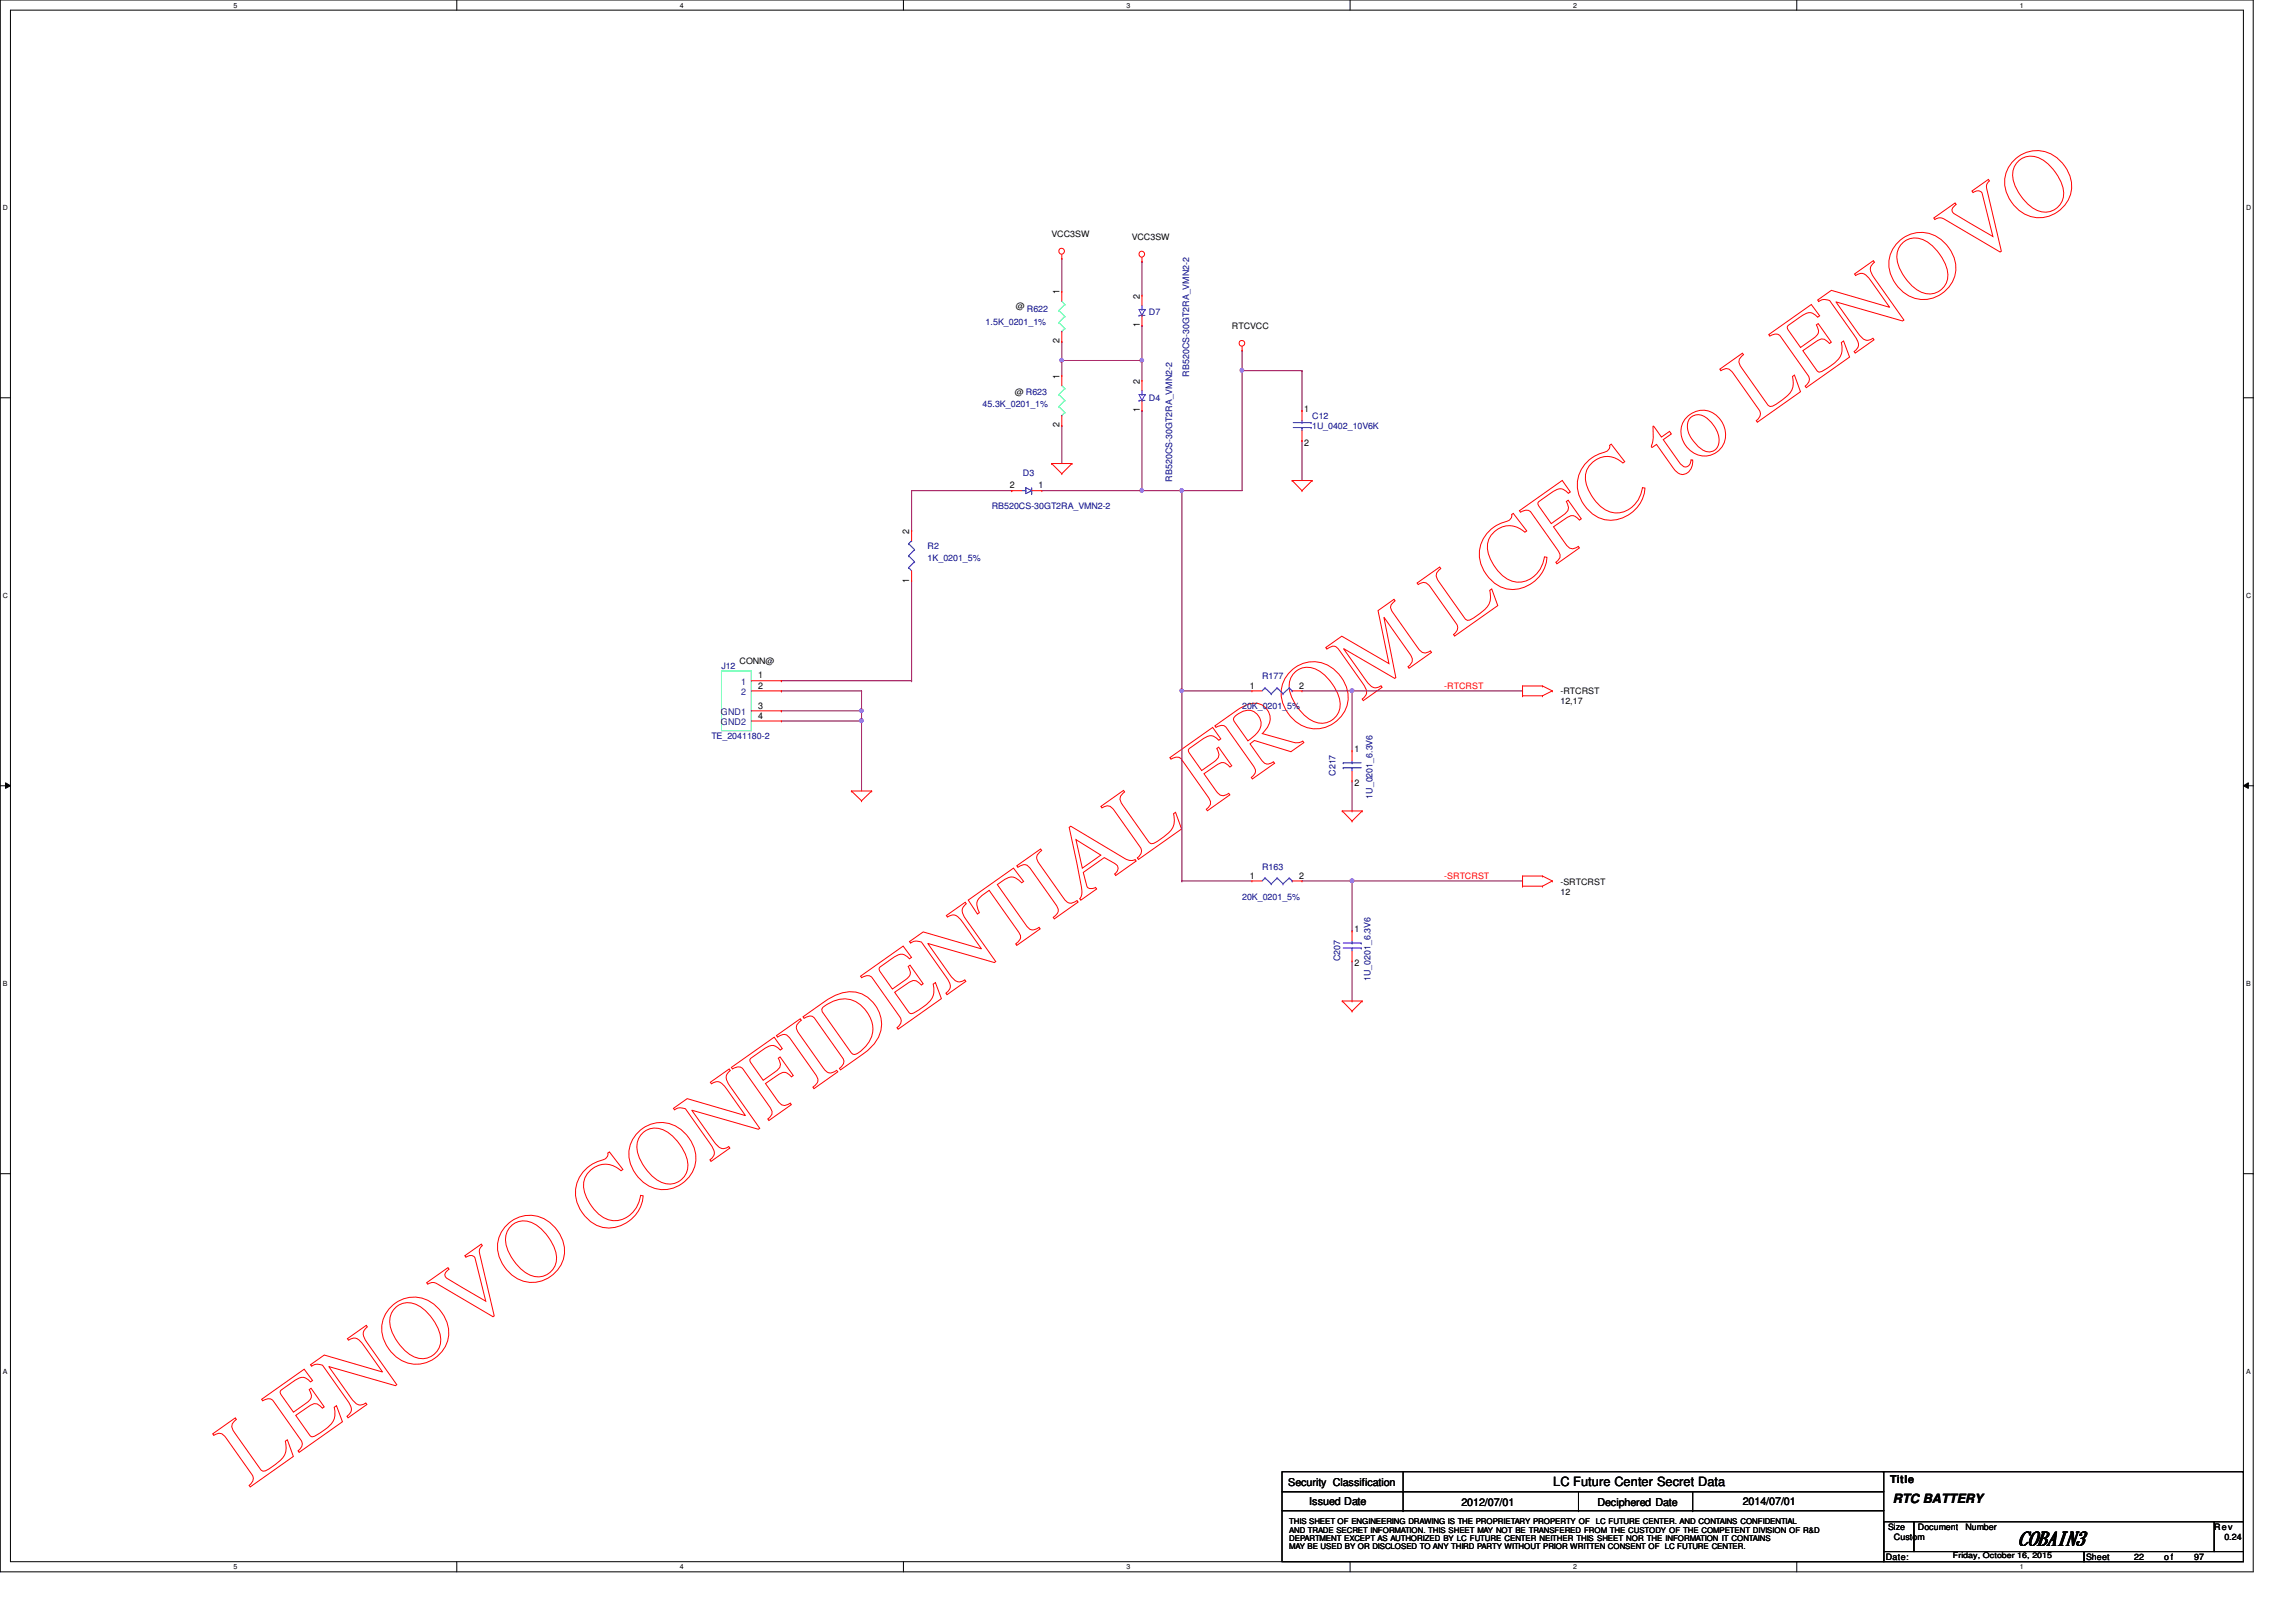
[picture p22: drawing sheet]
<svg xmlns="http://www.w3.org/2000/svg" width="297mm" height="210mm" viewBox="0 0 297 210" stroke-linecap="round" stroke-linejoin="round" font-family="sans-serif">
<defs><g id="words">
<text font-size="12.7" fill="#f00" x="32.2" y="192.5" transform="rotate(-35 32.2 192.5)">LENOVO CONFIDENTIAL FROM LCFC to LENOVO</text>
<text font-size="2.6" x="261.2" y="199.9">COBAIN3</text>
<g font-size="1.7">
<text x="201" y="192.3">LC Future Center Secret Data</text>
<text x="244.9" y="194.5">RTC BATTERY</text>
</g>
<g font-size="1.4">
<text x="244.5" y="191.9">Title</text>
<text x="166.7" y="192.3">Security Classification</text>
<text x="169.4" y="194.7">Issued Date</text>
<text x="189.1" y="194.9">2012/07/01</text>
<text x="206.7" y="194.9">Deciphered Date</text>
<text x="225.5" y="194.7">2014/07/01</text>
</g>
<g font-size="1.2">
<text x="137.1" y="38.1" transform="rotate(-90 137.1 38.1)">1</text>
<text x="147.4" y="38.7" transform="rotate(-90 147.4 38.7)">2</text>
<text x="137.1" y="44.4" transform="rotate(-90 137.1 44.4)">2</text>
<text x="147.4" y="42.3" transform="rotate(-90 147.4 42.3)">1</text>
<text x="137.1" y="49" transform="rotate(-90 137.1 49)">1</text>
<text x="147.4" y="53.3" transform="rotate(-90 147.4 53.3)">1</text>
<text x="147.4" y="49.7" transform="rotate(-90 147.4 49.7)">2</text>
<text x="168.7" y="53.3">1</text>
<text x="137.1" y="55.3" transform="rotate(-90 137.1 55.3)">2</text>
<text x="168.7" y="57.7">2</text>
<text x="130.6" y="63.2">2</text>
<text x="134.4" y="63.2">1</text>
<text x="117.6" y="69.1" transform="rotate(-90 117.6 69.1)">2</text>
<text x="117.6" y="75.4" transform="rotate(-90 117.6 75.4)">1</text>
<text x="98.1" y="87.8">1</text>
<text x="98.1" y="89.1">2</text>
<text x="161.7" y="89.1">1</text>
<text x="168.1" y="89.1">2</text>
<text x="98.1" y="91.7">3</text>
<text x="98.1" y="93">4</text>
<text x="175.2" y="97.3">1</text>
<text x="175.2" y="101.8">2</text>
<text x="161.7" y="113.7">1</text>
<text x="168.1" y="113.7">2</text>
<text x="175.2" y="120.7">1</text>
<text x="175.2" y="125.1">2</text>
</g>
<g font-size="1.2" fill="#004080">
<text x="95.9" y="88.6">1</text>
<text x="95.9" y="90">2</text>
<text x="93.3" y="92.5">GND1</text>
<text x="93.3" y="93.9">GND2</text>
</g>
<g font-size="1.1">
<text x="136.1" y="30.6">VCC3SW</text>
<text x="146.4" y="31">VCC3SW</text>
<text x="131.4" y="40">@</text>
<text x="159.4" y="42.6">RTCVCC</text>
<text x="131.3" y="51.1">@ R623</text>
<text x="95.7" y="86">CONN@</text>
<text x="201.9" y="89.9">-RTCRST</text>
<text x="201.9" y="91.1">12,17</text>
<text x="201.9" y="114.5">-SRTCRST</text>
<text x="201.9" y="115.8">12</text>
<text x="244" y="201.9">Date:</text>
<text x="244.3" y="198">Size</text>
<text x="245" y="199.3">Custom</text>
<text x="248.1" y="198">Document</text>
<text x="254.3" y="198">Number</text>
<text x="269.9" y="201.9">Sheet</text>
<text x="276.1" y="201.9">22</text>
<text x="280" y="201.9">o f</text>
<text x="283.9" y="201.9">97</text>
<text x="286.5" y="198">Rev</text>
<text x="287.8" y="199.3">0.24</text>
</g>
<g font-size="1.1" fill="#000080">
<text x="132.8" y="40.4">R622</text>
<text x="148.6" y="40.8">D7</text>
<text x="127.5" y="42">1.5K_0201_1%</text>
<text x="127.1" y="52.7">45.3K_0201_1%</text>
<text x="148.6" y="51.9">D4</text>
<text x="153.8" y="48.7" transform="rotate(-90 153.8 48.7)">RB520CS-30GT2RA_VMN2-2</text>
<text x="169.8" y="54.2">C12</text>
<text x="169.8" y="55.5">1U_0402_10V6K</text>
<text x="128.3" y="65.9">RB520CS-30GT2RA_VMN2-2</text>
<text x="132.3" y="61.6">D3</text>
<text x="151.6" y="62.3" transform="rotate(-90 151.6 62.3)">RB520CS-30GT2RA_VMN2-2</text>
<text x="120" y="71.1">R2</text>
<text x="120" y="72.6">1K_0201_5%</text>
<text x="93.3" y="86.6">J12</text>
<text x="163.3" y="87.9">R177</text>
<text x="92" y="95.7">TE_2041180-2</text>
<text x="160.7" y="91.8">20K_0201_5%</text>
<text x="172.8" y="100.4" transform="rotate(-90 172.8 100.4)">C217</text>
<text x="177.5" y="103.4" transform="rotate(-90 177.5 103.4)">1U_0201_6.3V6</text>
<text x="163.3" y="112.5">R163</text>
<text x="160.7" y="116.4">20K_0201_5%</text>
<text x="173.4" y="124.4" transform="rotate(-90 173.4 124.4)">C207</text>
<text x="177.3" y="127" transform="rotate(-90 177.3 127)">1U_0201_6.3V6</text>
</g>
<g font-size="1.1" fill="#f00">
<text x="186.9" y="89.2">-RTCRST</text>
<text x="186.9" y="113.7">-SRTCRST</text>
</g>
<g font-size="1">
<text x="166.8" y="197.3">THIS SHEET OF ENGINEERING DRAWING IS THE PROPRIETARY PROPERTY OF</text>
<text x="206.5" y="197.3">LC FUTURE CENTER. AND CONTAINS CONFIDENTIAL</text>
<text x="166.8" y="198.3">AND TRADE SECRET INFORMATION. THIS SHEET MAY NOT BE TRANSFERED FROM THE CUSTODY OF THE COMPETENT DIVISION OF R&amp;D</text>
<text x="166.8" y="199.4">DEPARTMENT EXCEPT AS AUTHORIZED BY LC FUTURE CENTER NEITHER THIS SHEET NOR THE INFORMATION IT CONTAINS</text>
<text x="166.8" y="200.4">MAY BE USED BY OR DISCLOSED TO ANY THIRD PARTY WITHOUT PRIOR WRITTEN CONSENT OF LC FUTURE CENTER.</text>
<text x="252.6" y="201.7">Friday, October 16, 2015</text>
</g>
<g font-size=".9">
<text x="30.2" y="1">5</text>
<text x="88" y="1">4</text>
<text x="145.8" y="1">3</text>
<text x="203.5" y="1">2</text>
<text x="261.3" y="1">1</text>
<text x=".4" y="27.2">D</text>
<text x="290.6" y="27.2">D</text>
<text x=".4" y="77.3">C</text>
<text x="290.6" y="77.3">C</text>
<text x=".4" y="127.6">B</text>
<text x="290.6" y="127.6">B</text>
<text x=".4" y="177.8">A</text>
<text x="290.6" y="177.8">A</text>
<text x="30.2" y="203.1">5</text>
<text x="88" y="203.1">4</text>
<text x="145.8" y="203.1">3</text>
<text x="203.5" y="203.1">2</text>
<text x="261.3" y="203.1">1</text>
</g>
</g></defs>
<path d="M0 0h291.5v203.4h-291.5zM1.4 1.3h288.8v200.8h-288.8z" fill="none" stroke="#000" stroke-width=".13"/>
<g fill="#fff">
<path d="M30.2 .2h.5v1h-.5z"/>
<path d="M30.2 202.3h.5v1h-.5z"/>
</g>
<path d="M59.1 0v1.3M59.1 202.1v1.3" fill="none" stroke="#000" stroke-width=".13"/>
<g fill="#fff">
<path d="M88 .2h.5v1h-.5z"/>
<path d="M88 202.3h.5v1h-.5z"/>
</g>
<path d="M116.9 0v1.3M116.9 202.1v1.3" fill="none" stroke="#000" stroke-width=".13"/>
<g fill="#fff">
<path d="M145.8 .2h.5v1h-.5z"/>
<path d="M145.8 202.3h.5v1h-.5z"/>
</g>
<path d="M174.7 0v1.3M174.7 202.1v1.3" fill="none" stroke="#000" stroke-width=".13"/>
<g fill="#fff">
<path d="M203.5 .2h.5v1h-.5z"/>
<path d="M203.5 202.3h.5v1h-.5z"/>
</g>
<path d="M232.4 0v1.3M232.4 202.1v1.3" fill="none" stroke="#000" stroke-width=".13"/>
<g fill="#fff">
<path d="M261.3 .2h.5v1h-.5z"/>
<path d="M261.3 202.3h.5v1h-.5z"/>
<path d="M.4 26.4h.6v1h-.6z"/>
<path d="M290.6 26.4h.6v1h-.6z"/>
<path d="M.4 76.5h.6v1.1h-.6z"/>
<path d="M290.6 76.5h.6v1.1h-.6z"/>
</g>
<path d="M0 51.5h1.4M290.2 51.5h1.3" fill="none" stroke="#000" stroke-width=".13"/>
<g fill="#fff">
<path d="M.4 126.7h.6v1.1h-.6z"/>
<path d="M290.6 126.7h.6v1.1h-.6z"/>
</g>
<path d="M0 101.7h1.4M.7 101.3l.7 .4-.7 .3zM290.2 101.7l.7-.4v.7zM290.2 101.7h1.3" fill="none" stroke="#000" stroke-width=".13"/>
<path d="M.7 101.3l.7 .4-.7 .3zM290.2 101.7l.7-.4v.7z" fill="#000"/>
<g fill="#fff">
<path d="M.4 177h.5v1h-.5z"/>
<path d="M290.6 177h.5v1h-.5z"/>
</g>
<path d="M0 151.9h1.4M290.2 151.9h1.3" fill="none" stroke="#000" stroke-width=".13"/>
<path d="M147.7 53.1h.1M147.7 53.1v10.4M160.7 48h.1M160.7 48v15.5M147.7 63.5h.1M147.7 63.5h5.2M101.1 89.4h.1M101.1 88.1h.1M101.1 89.4h10.4M101.1 88.1h16.8" fill="none" stroke="#800040" stroke-width=".13"/>
<path d="M160.5 47.7h.2l.2 .1-.1 .3-.1 .1-.2-.1z" fill-rule="evenodd" fill="#f0f"/>
<path d="M160.5 47.7h.2l.2 .1-.1 .3-.1 .1-.2-.1z" fill="none" stroke="#f0f" stroke-width=".13"/>
<path d="M152.9 63.5h.1M152.9 63.5h7.8M152.9 89.4h.1M152.9 89.4v24.6" fill="none" stroke="#800040" stroke-width=".13"/>
<path d="M152.7 89.2h.3l.1 .2-.1 .1-.1 .1-.2-.1z" fill-rule="evenodd" fill="#f0f"/>
<path d="M152.7 89.2h.3l.1 .2-.1 .1-.1 .1-.2-.1z" fill="none" stroke="#f0f" stroke-width=".13"/>
<path d="M160.7 45.3h.1M160.7 45.3v2.7h7.7M168.4 48h.1M168.4 53.1h.1M168.4 57h.1M168.4 48v5.1M168.4 57v5.2M117.9 63.5h13M130.9 63.5h.1M134.8 63.5h12.9M147.7 63.5h.1" fill="none" stroke="#800040" stroke-width=".13"/>
<path d="M147.5 63.3h.4l.1 .2-.1 .1-.2 .1-.2-.1z" fill-rule="evenodd" fill="#f0f"/>
<path d="M147.5 63.3h.4l.1 .2-.1 .1-.2 .1-.2-.1z" fill="none" stroke="#f0f" stroke-width=".13"/>
<path d="M117.9 68.7h.1M117.9 63.5v5.2M117.9 75.1v13M152.9 63.5h.1M152.9 63.5v25.9M117.9 88.1h.1M152.9 89.4h.1M152.9 89.4h9.1" fill="none" stroke="#800040" stroke-width=".13"/>
<path d="M152.7 63.3h.3l.1 .2-.1 .1-.1 .1-.2-.1z" fill-rule="evenodd" fill="#f0f"/>
<path d="M152.7 63.3h.3l.1 .2-.1 .1-.1 .1-.2-.1z" fill="none" stroke="#f0f" stroke-width=".13"/>
<path d="M168.4 89.4h28.6M174.9 89.4h.1M174.9 89.4v7.8M197 89.4h.1M152.9 114h.1M152.9 114h9.1M168.4 114h6.5M174.9 114h.1" fill="none" stroke="#800040" stroke-width=".13"/>
<circle cx="174.9" cy="89.4" r=".25" fill="#f0f"/>
<circle cx="174.9" cy="89.4" r=".25" fill="none" stroke="#f0f" stroke-width=".13"/>
<path d="M174.9 104.9h.1M174.9 114h.1M174.9 101v3.9M174.9 114v6.5M174.9 114h22.1M197 114h.1" fill="none" stroke="#800040" stroke-width=".13"/>
<circle cx="174.9" cy="114" r=".25" fill="#f0f"/>
<circle cx="174.9" cy="114" r=".25" fill="none" stroke="#f0f" stroke-width=".13"/>
<path d="M101.1 93.3h10.4M111.5 93.3h.1M174.9 129.5h.1M174.9 124.4v5.1" fill="none" stroke="#800040" stroke-width=".13"/>
<path d="M111.3 93.1l.1-.1 .2 .1v.3l-.2 .1-.1-.1z" fill-rule="evenodd" fill="#f0f"/>
<path d="M111.3 93.1l.1-.1 .2 .1v.3l-.2 .1-.1-.1z" fill="none" stroke="#f0f" stroke-width=".13"/>
<path d="M101.1 92h.1M101.1 92h10.4M111.5 93.3h.1M111.5 92h.1M111.5 92v10.4" fill="none" stroke="#800040" stroke-width=".13"/>
<path d="M111.3 91.8h.3l.1 .1-.1 .2-.2 .1-.1-.1z" fill-rule="evenodd" fill="#f0f"/>
<path d="M111.3 91.8h.3l.1 .1-.1 .2-.2 .1-.1-.1z" fill="none" stroke="#f0f" stroke-width=".13"/>
<path d="M137.4 33.4h.1M137.4 33.4v4.3M137.4 44.2h.1M137.4 55.1h.1M137.4 46.7h.1M137.4 44.2v2.5M137.4 55.1v4.9M137.4 46.7h10.3M111.5 89.4h.1M111.5 89.4v2.6" fill="none" stroke="#800040" stroke-width=".13"/>
<path d="M147.5 46.5h.4l.1 .1-.1 .2-.2 .1-.2-.1z" fill-rule="evenodd" fill="#f0f"/>
<path d="M147.5 46.5h.4l.1 .1-.1 .2-.2 .1-.2-.1z" fill="none" stroke="#f0f" stroke-width=".13"/>
<path d="M137.2 46.5h.3l.1 .1-.1 .2-.2 .1-.1-.1z" fill-rule="evenodd" fill="#f0f"/>
<path d="M137.2 46.5h.3l.1 .1-.1 .2-.2 .1-.1-.1z" fill="none" stroke="#f0f" stroke-width=".13"/>
<path d="M147.7 33.8h.1M147.7 33.8v4.4M137.4 46.7h.1M137.4 46.7v1.9M147.7 46.7h.1M147.7 42.1h.1M147.7 42.1v7.1" fill="none" stroke="#800040" stroke-width=".13"/>
<g fill="none" stroke="#f00" stroke-width=".13">
<path d="M137.4 33.4h.1M137.4 37.7h.1M137.4 32.9v.5M137.4 37.7v1.3M147.7 33.8h.1M147.7 38.2h.1M147.7 33.3v.5M147.7 38.2v1.3M136.1 60h.1M136.1 60h2.6M136.1 60l1.3 1.3M137.4 44.2h.1"/>
<path d="M137.4 48.6h.1M137.4 55.1h.1M137.4 42.9v1.3M137.4 48.6v1.3M137.4 53.8v1.3M138.7 60h.1M138.7 60l-1.3 1.3M147.7 42.1h.1M147.7 53.1h.1M147.7 49.2h.1M147.7 40.8v1.3M147.7 49.2v1.3"/>
<path d="M147.7 51.8v1.3M160.7 45.3h.1M160.7 44.8v.5M168.4 53.1h.1M168.4 57h.1M168.4 53.1v1.3M168.4 55.7v1.3M117.9 75.1h.1M117.9 68.7h.1M117.9 68.7v1.3M117.9 73.9v1.2M130.9 63.5h.1"/>
<path d="M130.9 63.5h1.3M133.5 63.5h1.3M134.8 63.5h.1M137.4 61.3h.1M167.2 62.2h.1M167.2 62.2h2.6M167.2 62.2l1.2 1.3M168.4 63.5h.1M169.8 62.2h.1M169.8 62.2l-1.4 1.3M97.2 88.1h3.9M97.2 89.4h3.9"/>
<path d="M97.2 92h3.9M97.2 93.3h3.9M101.1 88.1h.1M101.1 89.4h.1M101.1 92h.1M101.1 93.3h.1M162 89.4h.1M162 89.4h1.3M167.2 89.4h1.2M168.4 89.4h.1M174.9 97.2h.1M174.9 97.2v1.3"/>
<path d="M174.9 99.8v1.2M197 88.8h.1M197 90h.1M197 88.8h2.6M197 88.8v1.2M197 90h2.6M199.6 88.8h.1M199.6 90h.1M199.6 88.8l1.2 .6M200.8 89.4h.1M200.8 89.4l-1.2 .6M110.1 102.4h.1"/>
<path d="M110.1 102.4h2.7M110.1 102.4l1.4 1.2M111.5 103.6h.1M112.8 102.4h.1M112.8 102.4l-1.3 1.2M162 114h.1M162 114h1.3M167.2 114h1.2M168.4 114h.1M173.6 104.9h.1M173.6 104.9h2.6M173.6 104.9l1.3 1.4"/>
<path d="M174.9 106.3h.1M174.9 101h.1M176.2 104.9h.1M176.2 104.9l-1.3 1.4M197 113.4h.1M197 114.7h.1M197 113.4v1.3M197 113.4h2.6M197 114.7h2.6M199.6 113.4h.1M199.6 114.7h.1M199.6 113.4l1.2 .6"/>
<path d="M200.8 114h.1M200.8 114l-1.2 .7M173.6 129.5h.1M173.6 129.5h2.6M173.6 129.5l1.3 1.4M174.9 130.9h.1M174.9 120.5h.1M174.9 124.4h.1M174.9 120.5v1.3M174.9 123.1v1.3M176.2 129.5h.1M176.2 129.5l-1.3 1.4"/>
<circle cx="137.3" cy="32.5" r=".38"/>
<circle cx="147.7" cy="32.9" r=".38"/>
<circle cx="160.7" cy="44.4" r=".37"/>
</g>
<g fill="none" stroke="#000" stroke-width=".13">
<path d="M165.9 190.5h77.8v2.5h-77.8zM165.9 193h77.8v2.5h-77.8zM165.9 195.5h77.8v6.6h-77.8zM181.5 193h.1M181.5 195.5h.1M181.5 190.5v5M204.2 195.5h.1M204.2 193v2.5M219 195.5h.1M219 193v2.5M243.6 190.5h46.6M243.7 196.9h3.9v3.9h-3.9z"/>
<path d="M247.6 196.9h38.9v3.9h-38.9zM286.5 196.9h3.7v3.9h-3.7zM290.2 190.5h.1M290.2 190.5v6.4M243.7 200.8h25.9v1.3h-25.9zM269.6 200.8h20.6v1.3h-20.6z"/>
</g>
<g fill="none" stroke="#00f" stroke-width=".13">
<path d="M147.7 39.5v.5M147.4 40.8h.1M147.4 51.8h.1M147.4 40.8h.7M147.4 51.8h.7M147.7 40.8h.1M147.7 40h.1M147.7 51.8h.1M147.7 51.1h.1M147.7 50.5v.6M148.1 40h.1M148.1 51.1h.1"/>
<path d="M148.1 40h-.7l.3 .8M148.1 40l-.4 .8M148.1 51.1h-.7l.3 .7M148.1 51.1l-.4 .7M167.3 55.3h2.3M167.3 54.7h2.3M168.4 54.7h.1M168.4 55.3h.1M168.4 54.4v.3M168.4 55.3v.4M169.6 55.3h.1M169.6 54.7h.1"/>
<path d="M117.6 73.4h.1M117.6 71.9h.1M117.6 70.4h.1M117.6 73.4l.3 .5M117.6 71.9l.7 .8M117.6 70.4l.7 .7M117.9 70h.1M117.9 70l-.3 .4M118.3 72.7h.1M118.3 71.1h.1M118.3 72.7l-.7 .7M118.3 71.1l-.7 .8"/>
<path d="M132.2 63.5h.5M132.7 63.1h.1M132.7 63.5h.1M132.7 63.1v.8l.8-.4M132.7 63.1l.8 .4M133.5 63.5h.1M133.5 63.9h.1M133.5 63.1v.8M163.7 89h.1M163.7 89l-.4 .4M163.7 89l.8 .8M164.5 89.8h.1"/>
<path d="M165.2 89h.1M165.2 89l-.7 .8M165.2 89l.8 .8M166 89.8h.1M166.8 89h.1M166.8 89l-.8 .8M166.8 89l.4 .4M167.2 89.4h.1M173.8 99.4h.1M173.8 98.7h.1M173.8 99.4h2.3M173.8 98.7h2.3"/>
<path d="M174.9 98.7h.1M174.9 99.4h.1M174.9 98.5v.2M174.9 99.4v.4M163.7 113.6h.1M163.7 113.6l-.4 .4M163.7 113.6l.8 .8M164.5 114.4h.1M165.2 113.6h.1M165.2 113.6l-.7 .8M165.2 113.6l.8 .8M166 114.4h.1"/>
<path d="M166.8 113.6h.1M166.8 113.6l-.8 .8M166.8 113.6l.4 .4M167.2 114h.1M173.8 122.7h2.3M173.8 122h2.3M174.9 122h.1M174.9 122.7h.1M174.9 121.8v.2M174.9 122.7v.4M176.1 122.7h.1M176.1 122h.1"/>
</g>
<g fill="none" stroke="#00ff80" stroke-width=".13">
<path d="M137.4 39l.3 .4M137.7 39.4h.1M137.7 39.4l-.7 .8M137 40.2h.1M137 41.7h.1M137 51.1h.1M137 52.6h.1M137 40.2l.7 .7M137 41.7l.7 .8M137 51.1l.7 .7M137 52.6l.7 .8M137.4 42.9h.1"/>
<path d="M137.4 53.8h.1M137.4 49.9l.3 .4M137.7 40.9h.1M137.7 42.5h.1M137.7 50.3h.1M137.7 51.8h.1M137.7 53.4h.1M137.7 40.9l-.7 .8M137.7 42.5l-.3 .4M137.7 50.3l-.7 .8M137.7 51.8l-.7 .8M137.7 53.4l-.3 .4"/>
<path d="M93.3 86.8h3.9v7.8h-3.9z"/>
</g>
<path d="M160.5 47.7h.2l.2 .1-.1 .3-.1 .1-.2-.1z" fill-rule="evenodd" fill="#f0f"/>
<path d="M160.5 47.7h.2l.2 .1-.1 .3-.1 .1-.2-.1z" fill="none" stroke="#f0f" stroke-width=".13"/>
<path d="M152.7 89.2h.3l.1 .2-.1 .1-.1 .1-.2-.1z" fill-rule="evenodd" fill="#f0f"/>
<path d="M152.7 89.2h.3l.1 .2-.1 .1-.1 .1-.2-.1z" fill="none" stroke="#f0f" stroke-width=".13"/>
<path d="M147.5 63.3h.4l.1 .2-.1 .1-.2 .1-.2-.1z" fill-rule="evenodd" fill="#f0f"/>
<path d="M147.5 63.3h.4l.1 .2-.1 .1-.2 .1-.2-.1z" fill="none" stroke="#f0f" stroke-width=".13"/>
<path d="M152.7 63.3h.3l.1 .2-.1 .1-.1 .1-.2-.1z" fill-rule="evenodd" fill="#f0f"/>
<path d="M152.7 63.3h.3l.1 .2-.1 .1-.1 .1-.2-.1z" fill="none" stroke="#f0f" stroke-width=".13"/>
<circle cx="174.9" cy="89.4" r=".25" fill="#f0f"/>
<circle cx="174.9" cy="89.4" r=".25" fill="none" stroke="#f0f" stroke-width=".13"/>
<circle cx="174.9" cy="114" r=".25" fill="#f0f"/>
<circle cx="174.9" cy="114" r=".25" fill="none" stroke="#f0f" stroke-width=".13"/>
<path d="M111.3 93.1l.1-.1 .2 .1v.3l-.2 .1-.1-.1z" fill-rule="evenodd" fill="#f0f"/>
<path d="M111.3 93.1l.1-.1 .2 .1v.3l-.2 .1-.1-.1z" fill="none" stroke="#f0f" stroke-width=".13"/>
<path d="M111.3 91.8h.3l.1 .1-.1 .2-.2 .1-.1-.1z" fill-rule="evenodd" fill="#f0f"/>
<path d="M111.3 91.8h.3l.1 .1-.1 .2-.2 .1-.1-.1z" fill="none" stroke="#f0f" stroke-width=".13"/>
<path d="M147.5 46.5h.4l.1 .1-.1 .2-.2 .1-.2-.1z" fill-rule="evenodd" fill="#f0f"/>
<path d="M147.5 46.5h.4l.1 .1-.1 .2-.2 .1-.2-.1z" fill="none" stroke="#f0f" stroke-width=".13"/>
<path d="M137.2 46.5h.3l.1 .1-.1 .2-.2 .1-.1-.1z" fill-rule="evenodd" fill="#f0f"/>
<path d="M137.2 46.5h.3l.1 .1-.1 .2-.2 .1-.1-.1z" fill="none" stroke="#f0f" stroke-width=".13"/>
<use href="#words"/>
</svg>
